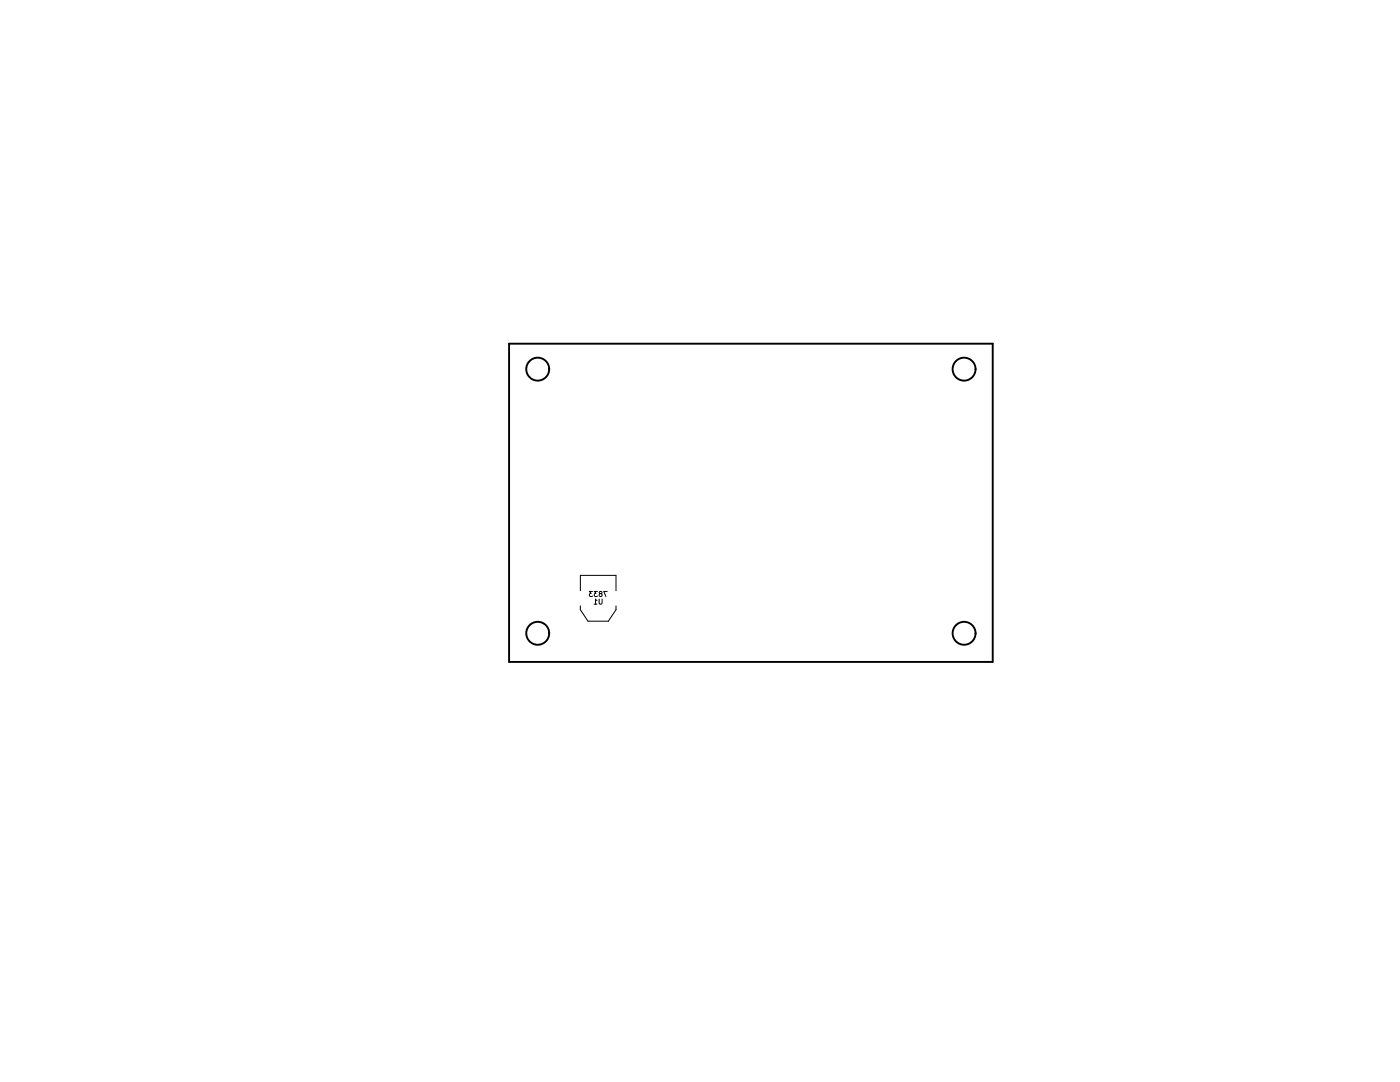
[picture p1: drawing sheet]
<svg xmlns="http://www.w3.org/2000/svg" width="279mm" height="216mm" viewBox="0 0 279 216" stroke-linecap="round" stroke-linejoin="round" font-family="sans-serif">
<g fill="none" stroke="#000" stroke-width=".38">
<path d="M101.6 68.6h96.5v63.5h-96.5z"/>
<circle cx="107.3" cy="73.7" r="2.29"/>
<circle cx="192.4" cy="73.7" r="2.29"/>
<circle cx="107.3" cy="126.4" r="2.29"/>
<circle cx="192.4" cy="126.4" r="2.29"/>
</g>
<path d="M115.8 117.9v-3.1h7.1v3.1M118.3 118h-.7l.4 .4-.3 .1v.4h.6M119.1 119.8l-.3-.3v1.1M119.2 118h-.6l.3 .4-.2 .1v.4h.5M119.6 119.5v.9l.2 .2 .4-.2v-.9M119.8 118.4l-.2 .2 .2 .4h.3l.1-.4-.6-.2 .1-.3h.4l.1 .2-.2 .1M121.2 118h-.7l.4 1M115.8 120.9v.8l1.5 2.3h4.1l1.5-2.3v-.8M118.6 120.6h.5" fill="none" stroke="#000" stroke-width=".2"/>
</svg>
